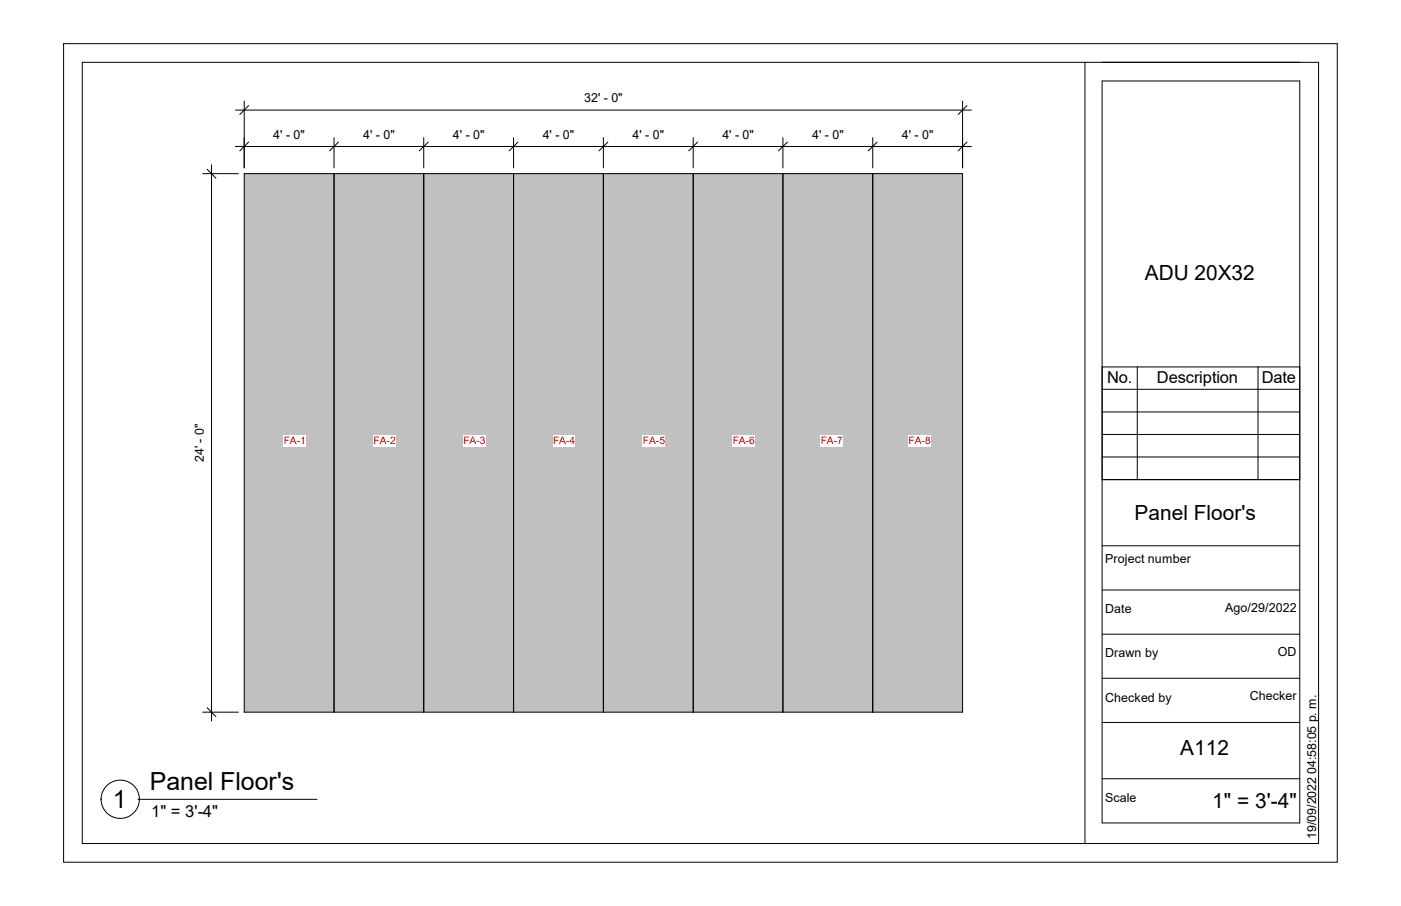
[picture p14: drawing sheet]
<svg xmlns="http://www.w3.org/2000/svg" width="432mm" height="279mm" viewBox="0 0 432 279" stroke-linecap="round" stroke-linejoin="round" font-family="sans-serif">
<defs><g id="words">
<g font-size="7.7">
<text x="46.1" y="243.7">Panel Floor's</text>
<text x="34.8" y="249.1">1</text>
</g>
<g font-size="6.4">
<text x="352.8" y="86.3">ADU 20X32</text>
<text x="349.6" y="160.4">Panel Floor's</text>
<text x="363.7" y="232.8">A112</text>
<text x="373.6" y="249.1">1&quot; = 3'-4&quot;</text>
</g>
<g font-size="5.1">
<text x="341.2" y="118.2">No.</text>
<text x="356.6" y="118.2">Description</text>
<text x="388.9" y="118.2">Date</text>
<text x="46.6" y="251.9">1&quot; = 3'-4&quot;</text>
</g>
<g font-size="3.8">
<text x="180.1" y="31.5">32' - 0&quot;</text>
<text x="84.2" y="42.7">4' - 0&quot;</text>
<text x="111.9" y="42.7">4' - 0&quot;</text>
<text x="139.6" y="42.7">4' - 0&quot;</text>
<text x="167.3" y="42.7">4' - 0&quot;</text>
<text x="194.9" y="42.7">4' - 0&quot;</text>
<text x="222.6" y="42.7">4' - 0&quot;</text>
<text x="250.3" y="42.7">4' - 0&quot;</text>
<text x="278" y="42.7">4' - 0&quot;</text>
<text x="62.9" y="142.5" transform="rotate(-90 62.9 142.5)">24' - 0&quot;</text>
<text x="340.7" y="173.7">Project number</text>
<text x="340.7" y="189.1">Date</text>
<text x="377.6" y="188.6">Ago/29/2022</text>
<text x="340.7" y="202.7">Drawn by</text>
<text x="393.9" y="202.2">OD</text>
<text x="385.2" y="215.8">Checker</text>
<text x="340.7" y="216.4">Checked by</text>
<text x="340.7" y="247.4">Scale</text>
<text x="405.7" y="258.7" transform="rotate(-90 405.7 258.7)">19/09/2022 04:58:05 p. m.</text>
</g>
<g font-size="3.2" fill="#f00">
<text x="87.5" y="136.9">FA</text>
<text x="91.5" y="136.9">-</text>
<text x="92.5" y="136.9">1</text>
<text x="115.1" y="136.9">FA</text>
<text x="119.2" y="136.9">-</text>
<text x="120.2" y="136.9">2</text>
<text x="142.8" y="136.9">FA</text>
<text x="146.9" y="136.9">-</text>
<text x="147.9" y="136.9">3</text>
<text x="170.5" y="136.9">FA</text>
<text x="174.5" y="136.9">-</text>
<text x="175.6" y="136.9">4</text>
<text x="198.2" y="136.9">FA</text>
<text x="202.2" y="136.9">-</text>
<text x="203.2" y="136.9">5</text>
<text x="225.9" y="136.9">FA</text>
<text x="229.9" y="136.9">-</text>
<text x="230.9" y="136.9">6</text>
<text x="252.9" y="136.9">FA</text>
<text x="257" y="136.9">-</text>
<text x="258" y="136.9">7</text>
<text x="280" y="136.9">FA</text>
<text x="284.1" y="136.9">-</text>
<text x="285.1" y="136.9">8</text>
</g>
</g></defs>
<path d="M75.3 53.6h221.4v166h-221.4z" fill-rule="evenodd" fill="#c0c0c0"/>
<g fill="none" stroke="#000" stroke-width=".31">
<path d="M62.5 53.6h10.9M63.8 52.2l2.7 2.7M65.2 50.8v171.5M75.3 53.6h221.4v166h-221.4zM103 53.6v166M130.6 53.6v166M158.3 53.6v166M186 53.6v166M213.7 53.6v166M241.3 53.6v166M269 53.6v166M62.5 219.6h10.9"/>
<path d="M63.8 218.3l2.7 2.7"/>
</g>
<path d="M59.3 130.7h4.5v11.8h-4.5z" fill="#fff"/>
<g fill="none" stroke="#000" stroke-width=".31">
<path d="M72.6 45.2h226.8M75.3 42.5v9.3M76.6 43.8l-2.7 2.7M103 42.5v9.3M104.3 43.8l-2.7 2.7M130.6 42.5v9.3M132 43.8l-2.8 2.7M158.3 42.5v9.3M159.6 43.8l-2.7 2.7M186 42.5v9.3M187.3 43.8l-2.7 2.7M213.7 42.5v9.3"/>
<path d="M215 43.8l-2.7 2.7M241.3 42.5v9.3M242.7 43.8l-2.8 2.7M269 42.5v9.3M270.3 43.8l-2.7 2.7M296.7 42.5v9.3M298 43.8l-2.7 2.7"/>
</g>
<g fill="#fff">
<path d="M84.2 39.3h9.8v4.3h-9.8z"/>
<path d="M111.9 39.3h9.8v4.3h-9.8z"/>
<path d="M139.6 39.3h9.8v4.3h-9.8z"/>
<path d="M167.3 39.3h9.7v4.3h-9.7z"/>
<path d="M194.9 39.3h9.8v4.3h-9.8z"/>
<path d="M222.6 39.3h9.8v4.3h-9.8z"/>
<path d="M250.3 39.3h9.8v4.3h-9.8z"/>
<path d="M278 39.3h9.7v4.3h-9.7z"/>
</g>
<path d="M72.6 34h226.8M75.3 31.2v20.6M76.6 32.6l-2.7 2.7M296.7 31.2v20.6M298 32.6l-2.7 2.7" fill="none" stroke="#000" stroke-width=".31"/>
<g fill="#fff">
<path d="M180.1 28.1h11.8v4.2h-11.8z"/>
<path d="M87.5 134.1h4v3.6h-4z"/>
<path d="M91.5 134.1h1v3.6h-1z"/>
<path d="M92.5 134.1h1.8v3.6h-1.8z"/>
<path d="M115.1 134.1h4.1v3.6h-4.1z"/>
<path d="M119.2 134.1h1v3.6h-1z"/>
<path d="M120.2 134.1h1.8v3.6h-1.8z"/>
<path d="M142.8 134.1h4.1v3.6h-4.1z"/>
<path d="M146.9 134.1h1v3.6h-1z"/>
<path d="M147.9 134.1h1.8v3.6h-1.8z"/>
<path d="M170.5 134.1h4v3.6h-4z"/>
<path d="M174.5 134.1h1.1v3.6h-1.1z"/>
<path d="M175.6 134.1h1.7v3.6h-1.7z"/>
<path d="M198.2 134.1h4v3.6h-4z"/>
<path d="M202.2 134.1h1v3.6h-1z"/>
<path d="M203.2 134.1h1.8v3.6h-1.8z"/>
<path d="M225.8 134.1h4.1v3.6h-4.1z"/>
<path d="M229.9 134.1h1v3.6h-1z"/>
<path d="M230.9 134.1h1.8v3.6h-1.8z"/>
<path d="M252.9 134.1h4.1v3.6h-4.1z"/>
<path d="M257 134.1h1v3.6h-1z"/>
<path d="M258 134.1h1.8v3.6h-1.8z"/>
<path d="M280 134.1h4.1v3.6h-4.1z"/>
<path d="M284.1 134.1h1v3.6h-1z"/>
<path d="M285.1 134.1h1.8v3.6h-1.8z"/>
</g>
<path d="M19.6 13.5h392.6v252.4h-392.6zM25.4 19.2h381v240.9h-381zM334.4 19.2v240.9M339.7 25h60.9v228.8h-60.9zM339.7 147.9h60.9M339.7 168.3h60.9M339.7 181.9h60.9M339.7 195.6h60.9M339.7 209.2h60.9M339.7 222.8h60.9M339.7 240.2h60.9" fill="none" stroke="#000" stroke-width=".31"/>
<g fill="#fff">
<path d="M340.7 243.9h9.6v4.3h-9.6z"/>
<path d="M340.7 212.9h20.4v4.4h-20.4z"/>
<path d="M340.7 199.3h16.3v4.3h-16.3z"/>
<path d="M340.7 185.7h8.1v4.3h-8.1z"/>
<path d="M340.7 170.3h26.4v4.3h-26.4z"/>
</g>
<g fill="none" stroke="#000" stroke-width=".31">
<path d="M339.7 113.2h60.9v34.7h-60.9zM350.5 113.2v34.7M387.7 113.2v34.7M339.7 134h60.9M339.7 127h60.9M339.7 120.1h60.9M339.7 140.9h60.9M42.5 246.5h55.2"/>
<circle cx="37.1" cy="246.5" r="5.9"/>
</g>
<use href="#words"/>
</svg>
